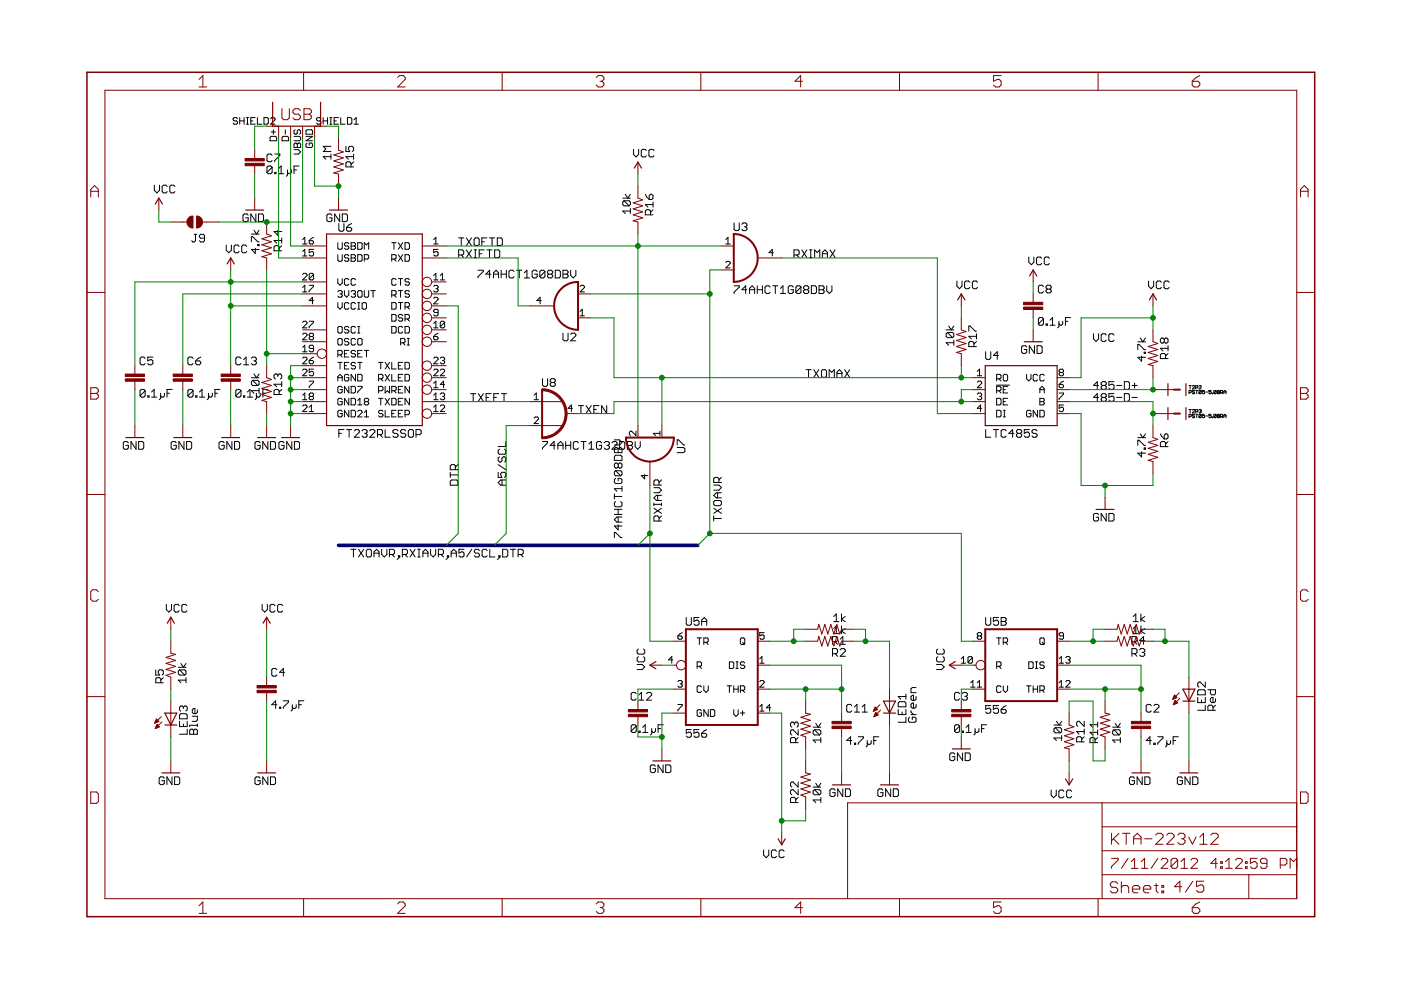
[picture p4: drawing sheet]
<svg xmlns="http://www.w3.org/2000/svg" width="297mm" height="210mm" viewBox="0 0 297 210" stroke-linecap="round" stroke-linejoin="round" font-family="sans-serif">
<g fill="none" stroke="#000" stroke-width=".21">
<path d="M32.7 39.3v1.1l.6 .5 .5-.5v-1.1M35.5 39.5l-.3-.2h-.6l-.2 .2v1.1l.2 .3h.6l.3-.3M37.1 39.5l-.3-.2h-.5l-.3 .2v1.1l.3 .3h.5l.3-.3M50.4 25.2l-.3-.3h-.4l-.3 .3 .3 .4h.4l.3 .3-.3 .4h-.4l-.3-.2M50.8 25.6h1M50.8 24.9v1.4M51.8 24.9v1.4M52.2 24.9h.5M52.2 26.3h.5M52.5 24.9v1.4M53.2 25.6h.4M54.1 24.9h-.9v1.4h.9"/>
<path d="M54.6 24.9v1.4h.9M56 24.9h.7l.2 .3v.9l-.2 .2h-.7zM57.4 25.2l.2-.3h.5l.2 .3v.2l-.9 .9h.9M57.5 28.9h.9l.3 .2v.7h-1.4v-.7zM57.5 28h.9M57.7 32.9l-.3-.2h-.5l-.3 .2v1.1l.3 .3h.5l.3-.3M57.7 35.5l-.3-.3h-.5l-.3 .3v1.1M57.7 35.5v1.1l-.3 .2h-.5l-.3-.2M57.7 35.5l-1.1 1.1M58 27.5v.9M58.3 36.6h.2v.2h-.2zM58.3 32.7h1v.2l-1 1.1v.3"/>
<path d="M59.1 36.8h1.1M59.1 35.8l.5-.6v1.6M59.8 29.1l.2-.2h1l.2 .2v.7h-1.4zM60.5 27.5v.9M61 36v1.1l-.3 .3M61.8 36v.6l-.3 .2h-.3l-.2-.2M62.3 30.6l.3-.3 .4 .3 .5-.3 .2 .3v.7h-1.4zM62.3 36h.6M62.3 28.9h1.2l.2 .2v.5l-.2 .2h-1.2M62.3 31.7h1l.4 .5-.4 .5h-1M62.6 27.5l-.3 .2v.5l.5 .2 .2-.2v-.5l.5-.2 .2 .2v.5l-.2 .2M63 30.6v.7"/>
<path d="M63.4 35.2h-1.1v1.6M64.9 27.7l.2-.2h.9l.3 .2v.7h-1.4zM64.9 28.9h1.4l-1.4 .9h1.4M65.1 30.3l-.2 .3v.4l.2 .3h.9l.3-.3v-.4l-.3-.3h-.4v.5M68 25.2l-.2-.3h-.5l-.2 .5 .2 .2h.5l.2 .5-.2 .2h-.5l-.2-.2M68.5 25.6h.9M68.5 24.9v1.4M69.4 24.9v1.4M69.9 24.9h.5M69.9 26.3h.5M70.1 24.9v1.4M70.2 33.2h-1.7l.6 .6"/>
<path d="M70.2 32.7v1.1M70.2 31h-1.7l.6 .6-.6 .5h1.7M70.8 25.6h.5M71.8 24.9h-1v1.4h1M72.2 24.9v1.4h1M73.3 31v1.1h.8l-.2-.5v-.3l.2-.3h.6l.3 .3v.6l-.3 .2M73.7 24.9h.7l.2 .3v.9l-.2 .2h-.7zM74.4 35.4v-.8l-.3-.3h-.5l-.3 .3v.8h1.7M75 33.2h-1.7l.6 .6M75 34.3l-.6 .6M75 32.7v1.1M75.1 26.3h.9"/>
<path d="M75.1 25.4l.4-.5v1.4M134.3 31.7v1l.6 .6 .5-.6v-1M137 31.9l-.2-.2h-.6l-.2 .2v1.1l.2 .3h.6l.2-.3M138.7 31.9l-.3-.2h-.5l-.3 .2v1.1l.3 .3h.5l.3-.3M41.2 49.7h.5M41.4 49.7v1.3l-.2 .3h-.3l-.3-.3M43.3 50.5h-.8l-.2-.3v-.2l.2-.3h.6l.2 .3v1l-.2 .3h-.6l-.2-.3M48 52v1l.5 .6 .6-.6v-1M50.7 52.2l-.3-.2h-.5l-.3 .2v1.1l.3 .3h.5l.3-.3M52.3 52.2l-.3-.2h-.5l-.3 .2v1.1l.3 .3h.5l.3-.3M52.6 45.6l-.3-.2h-.5l-.3 .2v1.1l.3 .3h.5l.3-.3v-.5h-.5M53.3 51.3v-1.1h.3l1.1 1.1h.2"/>
<path d="M53.3 49.6h1.6M53.8 48.8l.6 .8 .5-.8M54.1 52.6v1.1l-.8-.8h1.6M54.3 45.4v1.6l-1.1-1.6v1.6M54.7 51.8h.2v.3h-.2zM54.8 45.4h.8l.3 .2v1.1l-.3 .3h-.8zM58.9 48.8v1.1l-.8-.8h1.6M59.2 53.2v-.8l-.3-.3h-.5l-.3 .3v.8h1.6M59.7 51h-1.6l.6 .5M59.7 50.5v1M59.7 52.1l-.5 .5M64.2 50.8l.4-.5v1.4"/>
<path d="M64.2 53.3l.4-.4v1.4M64.2 58.2l.2-.2h.5l.2 .2v.2l-.9 1h.9M64.2 51.7h.9M64.2 54.3h.9M65.6 51h.7l.2 .5-.2 .2h-.5l-.2-.2zM66.5 52.9h-.9v.7l.4-.3 .5 .3v.4l-.2 .3h-.5l-.2-.3M66.5 58.2v.9l-.2 .3h-.5l-.2-.3M66.5 58.2l-.2-.2h-.5l-.2 .2v.9M66.5 50.3l-.9 .7M66.5 58.2l-.9 .9M70.4 45.6l-.3-.2h-.5l-.3 .2v1.1l.3 .3h.5l.3-.3v-.5h-.6M71.6 51.5v1.1l.3 .3h.4l.3-.3v-1.1"/>
<path d="M71.6 54v1.2l.3 .2h.4l.3-.2v-1.2M71.6 59.1v.9l.5 .5 .5-.5v-.9M71.8 47.4v1.3l.3 .3h.6l.2-.3v-1.3M72 45.4v1.6l-1-1.6v1.6M72.6 45.4h.8l.3 .2v1.1l-.3 .3h-.8zM73.5 48.2h.8l.3 .3v.2l-.3 .3h-.6l-.2-.3zM74 59.3l-.3-.2h-.4l-.3 .2v.9l.3 .3h.4l.3-.3M74 51.7l-.3-.2h-.4l-.3 .4 .3 .3h.4l.3 .4-.3 .3h-.4l-.3-.3M74 54.2l-.3-.2h-.4l-.3 .5 .3 .2h.4l.3 .5-.3 .2h-.4l-.3-.2M74.4 51.5h.7l.3 .2-.3 .5 .3 .4-.3 .3h-.7zM74.4 54h.7l.3 .2-.3 .5 .3 .5-.3 .2h-.7zM74.4 52.2h.7"/>
<path d="M74.4 54.7h.7M74.6 47.4l-.6 .3-.5 .5M75.4 59.3l-.3-.2h-.4l-.3 .2v.9l.3 .3h.4l.3-.3M75.8 51.5h.7l.3 .2v.9l-.3 .3h-.7zM75.8 54h.7l.3 .2v1l-.3 .2h-.7zM77.2 52.9v-1.4l.5 .4 .5-.4v1.4M77.2 54.9h.7l.3-.2v-.5l-.3-.2h-.7v1.4M83.1 54.9h.7l.2-.2v-.5l-.2-.2h-.7v1.4M83.1 51.5h.9M83.5 51.5v1.4M83.5 54.9l.5 .5M84 59.3l-.2-.2h-.5l-.2 .2v.9l.2 .3h.5l.2-.3"/>
<path d="M84.5 51.5l.9 1.4M84.5 54l.9 1.4M84.5 59.1h.9M84.9 59.1v1.4M85.4 51.5l-.9 1.4M85.4 54l-.9 1.4M85.9 51.5h.7l.2 .2v.9l-.2 .3h-.7zM85.9 54h.7l.2 .2v1l-.2 .2h-.7zM86.8 59.3l-.2-.2h-.5l-.2 .2 .2 .5h.5l.2 .2-.2 .5h-.5l-.2-.3M91.9 50.8l.5-.5v1.4M91.9 58.4l.5-.4v1.4M91.9 51.7h1"/>
<path d="M91.9 59.4h1M92.9 52.9h-1v.7l.7-.3 .3 .3v.4l-.3 .3h-.4l-.3-.3M93.3 59.4h1M93.3 58.4l.5-.4v1.4M97.2 54.1h.8l.3-.3v-.5l-.3-.3h-.8v1.6M97.2 50.4h1.1M97.8 54.1l.5 .5M97.8 50.4v1.7M98.9 53l1.1 1.6M98.9 50.4l1.1 1.7M100 53l-1.1 1.6M100 50.4l-1.1 1.7"/>
<path d="M100.5 53h.5M100.5 54.6h.5M100.8 50.4h.5l.3 .3v1.1l-.3 .3h-.5l-.3-.3v-1.1zM100.8 53v1.6M101.3 57.3h1.1v.3l-1.1 1.1v.2M101.6 53.8h.6M102.2 51.3h.5M102.7 53h-1.1v1.6M103.2 53h1.1M103.2 50.4h-1v1.7M103.8 53v1.6M103.8 50.4h1.1"/>
<path d="M104.1 58.1h-1.1l.8-.8v1.6M104.3 50.4v1.7M104.6 58.1h1.1M104.6 58.9v-1.1l.6-.5 .5 .5v1.1M104.9 53h.8l.3 .3v1l-.3 .3h-.8zM105.4 50.4h.8l.3 .3v1.1l-.3 .3h-.8zM106.3 58.1h1.1M106.3 57.3v1.6M107.4 57.3v1.6M109 57.6l-.3-.3h-.5l-.3 .3v1.1l.3 .2h.5l.3-.2M109.5 57.3h1.1M110.1 57.3v1.6"/>
<path d="M111.2 58.9h1.1M111.2 57.8l.5-.5v1.6M113.9 57.6l-.3-.3h-.5l-.3 .3v1.1l.3 .2h.5l.3-.2v-.6h-.6M115.5 57.6l-.2-.3h-.6l-.3 .3v1.1M115.5 57.6v1.1l-.2 .2h-.6l-.3-.2M115.5 57.6l-1.1 1.1M116.4 58.1l-.3-.3v-.2l.3-.3h.5l.3 .3v.2l-.3 .3M116.4 58.1h.5M116.4 58.1l-.3 .3v.3l.3 .2h.5l.3-.2v-.3l-.3-.3M117.7 57.3h.8l.3 .3v1.1l-.3 .2h-.8zM119.4 57.3h.8l.2 .3v.2l-.2 .3 .2 .3v.3l-.2 .2h-.8zM119.4 58.1h.8"/>
<path d="M121 57.3v1.1l.5 .5 .6-.5v-1.1M132 42h1.6M132.3 42.6h1.1l.2 .2v.6l-.2 .2M132.3 42.6l-.3 .2v.6l.3 .2h1.1M132.3 42.6l1.1 1M132.6 41.2l.5 .8 .5-.8M133.6 44.7h-1.6l.6 .6M133.6 44.2v1.1M136.8 41.2l.3 .5 .5 .6M137.6 41.5l.3-.3h.3l.3 .3v.5l-.3 .3h-.6zM137.9 45.6v-.9l-.3-.2h-.5l-.3 .2v.9h1.7M138.5 44.5l-.6 .5"/>
<path d="M138.5 43.4h-1.7l.6 .5M138.5 42.8v1.1M153.9 51.7h.9M153.9 55.6l.2-.2h.5l.2 .2v.3l-.9 .9h.9M153.9 50.8l.4-.5v1.4M155.6 47.3v1.3l.3 .3h.6l.2-.3v-1.3M157.3 47.5l.3-.2h.5l.3 .2v.3l-.3 .3M157.8 48.1h.3M158.1 48.1l.3 .3v.2l-.3 .3h-.5l-.3-.3M164 53.6h-1l.7-.7v1.4M168.3 54.1h.9l.2-.3v-.5l-.2-.3h-.9v1.6M168.9 54.1l.5 .5"/>
<path d="M170 53l1.1 1.6M171.1 53l-1.1 1.6M171.6 53h.6M171.6 54.6h.6M171.9 53v1.6M172.7 54.6v-1.6l.5 .5 .6-.5v1.6M174.3 54.6v-1.1l.6-.5 .5 .5v1.1M174.3 53.8h1.1M176 53l1.1 1.6M177.1 53l-1.1 1.6M202.9 59.6v1.1l.5 .5 .6-.5v-1.1M205.6 59.9l-.3-.3h-.5l-.3 .3v1l.3 .3h.5l.3-.3"/>
<path d="M207.2 59.9l-.2-.3h-.6l-.2 .3v1l.2 .3h.6l.2-.3M218.1 54.5v1.1l.6 .5 .5-.5v-1.1M220.9 54.8l-.3-.3h-.6l-.2 .3v1.1l.2 .2h.6l.3-.2M222.5 54.8l-.3-.3h-.5l-.3 .3v1.1l.3 .2h.5l.3-.2M243.5 59.6v1.1l.6 .5 .5-.5v-1.1M246.2 59.9l-.2-.3h-.6l-.2 .3v1l.2 .3h.6l.2-.3M247.9 59.9l-.3-.3h-.5l-.3 .3v1l.3 .3h.5l.3-.3M30.8 76l-.3-.3h-.5l-.3 .3v1.1l.3 .2h.5l.3-.2M32.4 75.7h-1.1v.8l.8-.2 .3 .2v.6l-.3 .2h-.5l-.3-.2M40.9 76l-.2-.3h-.6l-.3 .3v1.1l.3 .2h.6l.2-.2M41.5 76.5h.8l.3 .3v.3l-.3 .2h-.5l-.3-.2zM42.6 75.7l-.6 .3-.5 .5"/>
<path d="M51.1 76l-.3-.3h-.5l-.3 .3v1.1l.3 .2h.5l.3-.2M51.6 77.3h1.1M51.6 76.3l.6-.6v1.6M53.3 76l.3-.3h.5l.3 .3v.3l-.3 .2M53.8 76.5h.3M53.8 79.3l.6 .8 .5-.8M54.1 76.5l.3 .3v.3l-.3 .2h-.5l-.3-.2M58.9 79.6v.2M58.9 79.6l-.2-.3h-.3l-.3 .3v.5l.3 .3M58.9 79.6l.3-.3h.3l.2 .3v.5l-.2 .3M64.2 76l.2-.3h.5l.2 .3v.2l-.9 .9h.9M64.2 68.3l.2-.2h.5l.2 .2v.3l-.9 .9h.9"/>
<path d="M64.2 73.7l.4-.5v1.4M64.2 61l.4-.5v1.4M64.2 74.6h.9M64.2 70.9l.2-.2h.5l.2 .2v.2l-.9 1h.9M64.2 78.5l.2-.2h.5l.2 .2v.2l-.9 1h.9M64.2 61.9h.9M65.6 68.1h.9v.2l-.9 1v.2M65.6 60.5h.9v.2l-.9 1v.2M65.6 76.4h.7l.2 .5-.2 .2h-.5l-.2-.2zM65.8 71.4l-.2-.3 .2-.4h.5l.2 .2-.2 .5M65.8 71.4l-.2 .2 .2 .5h.5l.2-.3-.2-.4M65.8 71.4h.5"/>
<path d="M66.5 73.9h-.7l-.2-.2 .2-.5h.5l.2 .2v1l-.2 .2h-.5l-.2-.2M66.5 78.3h-.9v.7l.4-.3 .5 .3v.4l-.2 .3h-.5l-.2-.3M66.5 75.7l-.9 .7M66.5 63.7h-.9l.7-.7v1.4M71.6 61.8l.3-.2h.4l.3 .2-.3 .5M71.6 64.2v.9l.5 .5 .5-.5v-.9M71.6 69.4l.3-.2h.4l.3 .2v1l-.3 .2h-.4l-.3-.2zM71.6 72l.3-.2h.4l.3 .2v.9l-.3 .3h-.4l-.3-.3zM71.6 75.2h.7l.3-.2v-.5l-.3-.2h-.7v1.4M71.6 76.8h1M72.1 75.2l.5 .5M72.1 62.3h.2"/>
<path d="M72.1 76.8v1.4M72.3 62.3l.3 .2-.3 .5h-.4l-.3-.2M73 61.6v.9l.5 .5 .5-.5v-.9M73 75h.5M73 77.5h.5M74 79.6l-.3-.2h-.4l-.3 .2v.9l.3 .3h.4l.3-.3v-.4h-.5M74 69.4l-.3-.2h-.4l-.3 .5 .3 .2h.4l.3 .5-.3 .2h-.4l-.3-.2M74 72l-.3-.2h-.4l-.3 .4 .3 .3h.4l.3 .4-.3 .3h-.4l-.3-.3M74 74.3h-1v1.4h1M74 64.4l-.3-.2h-.4l-.3 .2v.9l.3 .3h.4l.3-.3M74 76.8h-1v1.4h1M74.4 61.8l.3-.2h.4l.3 .2-.3 .5"/>
<path d="M74.9 62.3h.2M75.1 62.3l.3 .2-.3 .5h-.4l-.3-.2M75.4 64.4l-.3-.2h-.4l-.3 .2v.9l.3 .3h.4l.3-.3M75.4 77.1l-.3-.3h-.4l-.3 .5 .3 .2h.4l.3 .5-.3 .2h-.4l-.3-.2M75.4 74.5l-.3-.2h-.4l-.3 .5 .3 .2h.4l.3 .5-.3 .2h-.4l-.3-.2M75.4 69.4l-.3-.2h-.4l-.3 .2v1l.3 .2h.4l.3-.2M75.4 72l-.3-.2h-.4l-.3 .2v.9l.3 .3h.4l.3-.3M75.4 79.4v1.4l-1-1.4v1.4M75.8 75h.5M75.8 79.4h.7l.3 .2v.9l-.3 .3h-.7zM75.8 69.2h.5M75.8 70.6h.5"/>
<path d="M75.8 65.6h.5M75.8 64.2h.5M75.8 76.8h1M76.1 61.6h.4l.3 .2v1l-.3 .2h-.4l-.3-.2v-1zM76.1 71.8h.4l.3 .2v.9l-.3 .3h-.4l-.3-.3v-.9zM76.1 64.2v1.4M76.1 69.2v1.4M76.3 76.8v1.4M76.8 74.3h-1v1.4h1M76.8 64.4l.2-.2h.5l.2 .2v.9l-.2 .3h-.5l-.2-.3zM77.2 74.3h1M77.2 61.6v1.2l.3 .2h.4l.3-.2v-1.2"/>
<path d="M77.7 74.3v1.4M78.6 61.6h1M79.1 61.6v1.4M80.3 76.8h.9M80.7 76.8v1.4M81.7 76.8l.9 1.4M81.7 79.4l.9 1.4M82.6 76.8l-.9 1.4M82.6 79.4l-.9 1.4M83.1 66.7h.7l.2 .2v1l-.2 .2h-.7zM83.1 69.2h.7l.2 .2v1l-.2 .2h-.7zM83.1 62.5h.7l.2-.2v-.5l-.2-.2h-.7v1.4"/>
<path d="M83.1 64.2h.7l.2 .2v.9l-.2 .3h-.7zM83.1 76.8v1.4h.9M83.1 79.4v1.4h.9M83.5 62.5l.5 .5M84.5 61.6h.9M84.5 64.2h.9M84.5 77.5h.4M84.9 61.6v1.4M84.9 64.2v1.4M84.9 72.7h.7l.3-.2v-.5l-.3-.2h-.7v1.4M85.4 66.9l-.2-.2h-.5l-.2 .2 .2 .5h.5l.2 .2-.2 .5h-.5l-.2-.2M85.4 69.4l-.2-.2h-.5l-.2 .2v1l.2 .2h.5l.2-.2"/>
<path d="M85.4 76.8h-.9v1.4h.9M85.4 79.4h-.9v1.4h.9M85.4 72.7l.5 .5M85.9 67.6h.7l.2-.2v-.5l-.2-.2h-.7v1.4M85.9 69.2h.7l.2 .2v1l-.2 .2h-.7zM85.9 65.1h.7l.2-.2v-.5l-.2-.2h-.7v1.4M85.9 76.8h.7l.2 .3v.9l-.2 .2h-.7zM85.9 79.4h.7l.2 .2v.9l-.2 .3h-.7zM86.3 71.8h.5M86.3 73.2h.5M86.3 67.6l.5 .5M86.3 65.1l.5 .5"/>
<path d="M86.6 71.8v1.4M86.8 61.8l-.2-.2h-.5l-.2 .2 .2 .5h.5l.2 .2-.2 .5h-.5l-.2-.2M91.9 76l.3-.3h.4l.3 .3v.2l-1 .9h1M91.9 69.5h1M91.9 71.4h.7l.3 .4-.3 .3h-.4l-.3-.3zM91.9 60.7l.3-.2h.4l.3 .2-.3 .5M91.9 63.3l.3-.3h.4l.3 .3v.2l-1 .9h1M91.9 78.5l.3-.2h.4l.3 .2v.2l-1 1h1M91.9 68.6l.5-.5v1.4M92.4 61.2h.2M92.6 61.2l.3 .2-.3 .5h-.4l-.3-.2M92.9 66.3h-.7l-.3-.3 .3-.4h.4l.3 .2v.9l-.3 .3h-.4l-.3-.3"/>
<path d="M92.9 70.7l-1 .7M93.3 78.5l.3-.2h.4l.3 .2v.2l-1 1h1M93.3 76l.3-.3h.4l.3 .3-.3 .4M93.8 76.4h.2M94 76.4l.3 .3-.3 .4h-.4l-.3-.2M94.3 68.3l-.3-.2h-.4l-.3 .2v1M94.3 68.3v1l-.3 .2h-.4l-.3-.2M94.3 68.3l-1 1M114.7 63.7h-.9l.7-.7v1.4M119.4 70.6v1.4l.2 .3h.6l.2-.3v-1.4M121 70.9l.3-.3h.5l.3 .3v.3l-1.1 1.1h1.1M123 67h.9"/>
<path d="M123 60.7l.2-.2h.5l.2 .2v.3l-.9 .9h.9M123 66l.4-.4v1.4M155.6 60.6h1.1v.3l-1.1 1.1v.2M158.4 61.4h-1.1l.8-.8v1.6M158.9 61.4h1.1M158.9 62.2v-1l.6-.6 .5 .6v1M160.5 61.4h1.1M160.5 60.6v1.6M161.6 60.6v1.6M163.3 60.9l-.3-.3h-.5l-.3 .3v1.1l.3 .2h.5l.3-.2M163.8 60.6h1.1M164.4 60.6v1.6"/>
<path d="M165.5 62.2h1.1M165.5 61.2l.5-.6v1.6M168.2 60.9l-.3-.3h-.5l-.3 .3v1.1l.3 .2h.5l.3-.2v-.6h-.6M169.8 60.9l-.2-.3h-.6l-.3 .3v1.1M169.8 60.9v1.1l-.2 .2h-.6l-.3-.2M169.8 60.9l-1.1 1.1M170.6 61.4l-.2-.2v-.3l.2-.3h.6l.3 .3v.3l-.3 .2M170.6 61.4h.6M170.6 61.4l-.2 .3v.3l.2 .2h.6l.3-.2v-.3l-.3-.3M170.9 78.4h1.1M171.4 78.4v1.6M172 60.6h.8l.3 .3v1.1l-.3 .2h-.8z"/>
<path d="M172.5 78.4l1.1 1.6M173.6 78.4l-1.1 1.6M173.7 60.6h.8l.2 .3v.3l-.2 .2 .2 .3v.3l-.2 .2h-.8zM173.7 61.4h.8M174.4 78.4h.6l.2 .3v1l-.2 .3h-.6l-.2-.3v-1zM175.3 60.6v1.1l.5 .5 .6-.5v-1.1M177.4 79.2h1.1M179.1 78.4l1 1.6M180.1 78.4l-1 1.6M200.6 69.9h1.6M200.9 70.5h1.1l.2 .3v.5l-.2 .3M200.9 70.5l-.3 .3v.5l.3 .3h1.1"/>
<path d="M200.9 70.5l1.1 1.1M201.1 69.1l.6 .8 .5-.8M202.2 72.7h-1.6l.5 .5M202.2 72.1v1.1M205.4 70.2v-1.1h.3l1.1 1.1h.2M206.5 73.5v-.8l-.3-.3h-.5l-.3 .3v.8h1.6M207 72.4l-.5 .5M207 71.3h-1.6l.5 .6M207 70.8v1.1M207.2 79.7h.9M207.2 78.7l.5-.4v1.4M209 74.6v1.3l.3 .3h.5l.3-.3v-1.3"/>
<path d="M211.7 75.4h-1.1l.8-.8v1.6M212.9 79.4h.5l.2 .2v.9l-.2 .3h-.5l-.2-.3v-.9zM217.7 79.4v.9l.4 .5 .5-.5v-.9M217.7 73.6l-.3-.3h-.5l-.3 .3v1.1l.3 .2h.5l.3-.2v-.6h-.6M219.3 73.3v1.6l-1.1-1.6v1.6M219.9 73.3h.8l.3 .3v1.1l-.3 .2h-.8zM220 79.6l-.2-.2h-.5l-.2 .2v.9l.2 .3h.5l.2-.3M221.2 60.7l-.2-.2h-.6l-.2 .2v1.1l.2 .3h.6l.2-.3M221.2 67.6l-.2-.3h-.6l-.2 .3v1.1M221.2 67.6v1.1l-.2 .3h-.6l-.2-.3M221.2 67.6l-1 1.1M221.4 79.6l-.2-.2h-.5l-.2 .2v.9l.2 .3h.5l.2-.3"/>
<path d="M221.8 68.7h.3v.3h-.3zM222.1 61.3l-.3-.3v-.3l.3-.2h.5l.3 .2v.3l-.3 .3M222.1 61.3l-.3 .3v.2l.3 .3h.5l.3-.3v-.2l-.3-.3M222.1 61.3h.5M222.6 69h1.1M222.6 67.9l.6-.6v1.7M224.5 68.1v1.1l-.3 .3M224.8 79l-.2 .2 .2 .5h.5l.2-.3-.2-.4M224.8 79l-.2-.3 .2-.4h.5l.2 .2-.2 .5M224.8 79h.5M225.3 68.1v.6l-.2 .3h-.3l-.3-.3M225.9 68.1h.5"/>
<path d="M227 67.3h-1.1v1.7M231.8 70.8v1l.6 .6 .5-.6v-1M234.5 71l-.2-.2h-.6l-.2 .2v1.1l.2 .3h.6l.2-.3M236.2 71l-.3-.2h-.5l-.3 .2v1.1l.3 .3h.5l.3-.3M241.2 74.1v-1.1h.3l1.1 1.1h.3M241.2 72.5h1.7M241.8 71.7l.5 .8 .6-.8M242 75.5v1.1l-.8-.8h1.7M242.6 74.7h.3v.2h-.3zM246.8 71.9l-.2-.2h-.3l-.3 .2v.6l.3 .2h.3l.2-.2M246.8 71.9l.3-.2h.3l.2 .2v.6l-.2 .2h-.3l-.3-.2M246.8 71.9v.6"/>
<path d="M247.1 76v-.8l-.3-.2h-.5l-.3 .2v.8h1.6M247.6 75l-.5 .5M247.6 73.9h-1.6l.6 .5M247.6 73.3v1.1M27.2 93.9l-.3-.3h-.5l-.3 .3v1.1l.3 .2h.5l.3-.2v-.6h-.5M28.9 93.6v1.6l-1.1-1.6v1.6M29.4 93.6h.8l.3 .3v1.1l-.3 .2h-.8zM30.8 82.8l-.3-.2h-.5l-.3 .2v1.1M30.8 82.8v1.1l-.3 .3h-.5l-.3-.3M30.8 82.8l-1.1 1.1M31.3 83.9h.3v.3h-.3zM32.2 84.2h1"/>
<path d="M32.2 83.1l.5-.5v1.6M34.1 83.4v1.1l-.3 .2M34.9 83.4v.5l-.3 .3h-.3l-.2-.3M35.4 83.4h.6M36.5 82.6h-1.1v1.6M37.4 93.9l-.3-.3h-.5l-.3 .3v1.1l.3 .2h.5l.3-.2v-.6h-.6M39 93.6v1.6l-1.1-1.6v1.6M39.6 93.6h.8l.2 .3v1.1l-.2 .2h-.8zM40.9 82.8l-.2-.2h-.6l-.3 .2v1.1M40.9 82.8v1.1l-.2 .3h-.6l-.3-.3M40.9 82.8l-1.1 1.1M41.5 83.9h.3v.3h-.3z"/>
<path d="M42.3 84.2h1.1M42.3 83.1l.5-.5v1.6M44.2 83.4v1.1l-.3 .2M45 83.4v.5l-.3 .3h-.2l-.3-.3M45.6 83.4h.5M46.7 82.6h-1.1v1.6M47.5 93.9l-.2-.3h-.6l-.3 .3v1.1l.3 .2h.6l.2-.2v-.6h-.5M49.2 93.6v1.6l-1.1-1.6v1.6M49.7 93.6h.8l.3 .3v1.1l-.3 .2h-.8zM51.1 82.8l-.3-.2h-.5l-.3 .2v1.1M51.1 82.8v1.1l-.3 .3h-.5l-.3-.3M51.1 82.8l-1.1 1.1"/>
<path d="M51.6 83.9h.3v.3h-.3zM52.5 84.2h1.1M52.5 83.1l.5-.5v1.6M53.3 80.1h1.6M53.6 80.6h1.1l.2 .3v.6l-.2 .2M53.6 80.6l-.3 .3v.6l.3 .2h1.1M53.6 80.6l1.1 1.1M54.4 83.4v1.1l-.3 .2M54.9 82.8h-1.6l.5 .6M54.9 82.3v1.1M55.2 93.9l-.3-.3h-.6l-.2 .3v1.1l.2 .2h.6l.3-.2v-.6h-.6M55.2 83.4v.5l-.3 .3h-.3l-.2-.3"/>
<path d="M55.7 83.4h.6M56.8 93.6v1.6l-1.1-1.6v1.6M56.8 82.6h-1.1v1.6M57.3 93.6h.8l.3 .3v1.1l-.3 .2h-.8zM59.2 83.7v-.9l-.3-.2h-.5l-.3 .2v.9h1.6M59.7 82.6l-.5 .5M59.7 81.5h-1.6l.6 .5M59.7 80.9v1.1M60.2 93.9l-.2-.3h-.6l-.3 .3v1.1l.3 .2h.6l.2-.2v-.6h-.5M61.9 93.6v1.6l-1.1-1.6v1.6M62.4 93.6h.8l.3 .3v1.1l-.3 .2h-.8zM64.2 83.8l.4-.5v1.5"/>
<path d="M64.2 86.1l.2-.2h.5l.2 .2v.2l-.9 1h.9M64.2 84.8h.9M65.6 80.8h.9v.2l-.9 1v.2M65.6 86.3l.4-.4v1.4M65.6 87.3h.9M65.8 84.1l-.2-.3 .2-.5h.5l.2 .3-.2 .5M65.8 84.1l-.2 .2 .2 .5h.5l.2-.3-.2-.4M65.8 84.1h.5M71.6 80.1h1M71.6 80.8v-1l.5-.4 .5 .4v1M71.8 91.9h.6M72.6 82.1l-.3-.2h-.4l-.3 .2v1l.3 .2h.4l.3-.2v-.5h-.5"/>
<path d="M72.6 84.7l-.3-.2h-.4l-.3 .2v.9l.3 .3h.4l.3-.3v-.4h-.5M72.6 87.2l-.3-.2h-.4l-.3 .2v1l.3 .2h.4l.3-.2v-.5h-.5M72.9 91.1h-1.1v1.6M73.5 91.1h1.1M74 81.9v1.4l-1-1.4v1.4M74 84.5v1.4l-1-1.4v1.4M74 87v1.4l-1-1.4v1.4M74 91.1v1.6M74.4 81.9h.7l.3 .2v1l-.3 .2h-.7zM74.4 87h.7l.3 .2v1l-.3 .2h-.7zM74.4 84.5h.7l.3 .2v.9l-.3 .3h-.7zM75.1 91.4l.3-.3h.5l.3 .3v.2l-1.1 1.1h1.1"/>
<path d="M75.8 87.2l.3-.2h.4l.3 .2v.3l-1 .9h1M75.8 81.9h1v.2l-1 1v.2M75.8 85.9h1M75.8 84.9l.5-.4v1.4M76.8 91.4l.2-.3h.6l.2 .3v.2l-.2 .3M77.2 88.4h1M77.2 87.5l.5-.5v1.4M77.3 91.9h.3M77.5 85.2l-.3-.3 .3-.4h.4l.3 .2-.3 .5M77.5 85.2l-.3 .2 .3 .5h.4l.3-.3-.3-.4M77.5 85.2h.4M77.6 91.9l.2 .3v.2l-.2 .3h-.6l-.2-.3"/>
<path d="M78.4 91.4l.3-.3h.5l.3 .3v.2l-1.1 1.1h1.1M80 92.2h.8l.3-.3v-.5l-.3-.3h-.8v1.6M80.3 82.8h.7l.2-.2v-.5l-.2-.2h-.7v1.4M80.3 80.3h.7l.2-.2v-.5l-.2-.2h-.7v1.4M80.3 84.5h.9M80.6 92.2l.5 .5M80.7 80.3l.5 .5M80.7 84.5v1.4M81.2 87.2l-.2-.2h-.5l-.2 .5 .2 .2h.5l.2 .5-.2 .2h-.5l-.2-.2M81.7 91.1v1.6h1M81.7 81.9v1.4l.4-.5 .5 .5v-1.4M81.7 87v1.4h.9"/>
<path d="M81.7 84.5l.9 1.4M82.6 84.5l-.9 1.4M83.1 82.8h.7l.2-.2v-.5l-.2-.2h-.7v1.4M83.1 84.5h.7l.2 .2v.9l-.2 .3h-.7zM83.1 87.7h.4M83.5 82.8l.5 .5M84 87h-.9v1.4h.9M84.4 91.4l-.3-.3h-.5l-.3 .3v.2l.3 .3h.5l.3 .3v.2l-.3 .3h-.5l-.3-.3M84.5 80.1h.4M84.5 82.6h.4M84.5 85.2h.4M84.5 87.7h.4"/>
<path d="M85.4 87h-.9v1.4h.9M85.4 81.9h-.9v1.4h.9M85.4 84.5h-.9v1.4h.9M85.9 87.9h.7l.2-.2v-.5l-.2-.2h-.7v1.4M86 91.4l-.3-.3h-.5l-.3 .3v.2l.3 .3h.5l.3 .3v.2l-.3 .3h-.5l-.3-.3M86.8 81.9v1.4l-.9-1.4v1.4M86.8 84.5v1.4l-.9-1.4v1.4M86.8 91.1h.6l.3 .3v1l-.3 .3h-.6l-.2-.3v-1zM88.2 92.2h.8l.3-.3v-.5l-.3-.3h-.8v1.6M91.9 81.3l.5-.5v1.4M91.9 83.8l.5-.5v1.5M91.9 86.3l.5-.4v1.4"/>
<path d="M91.9 84.8h1M91.9 87.3h1M91.9 82.2h1M93.3 83.6l.3-.3h.4l.3 .3-.3 .5M93.3 86.1l.3-.2h.4l.3 .2v.2l-1 1h1M93.8 84.1h.2M94 84.1l.3 .2-.3 .5h-.4l-.3-.3M94.3 81.5h-1l.7-.7v1.4M96.5 99.6v-.8l-.2-.3h-.6l-.2 .3v.8h1.6M97.1 98.5l-.6 .5M99.8 83.5h1.1M100.3 83.5v1.6"/>
<path d="M101.4 83.5l1.1 1.6M102.5 83.5l-1.1 1.6M103.1 84.3h.5M104.1 83.5h-1v1.6h1M104.7 84.3h.5M105.6 98.5l1.7 1.1M105.8 83.5h-1.1v1.6M105.9 96.9l-.3 .2v.6l.3 .3h.3l.2-.3v-.6l.3-.2h.3l.3 .2v.6l-.3 .3M105.9 95.2l-.3 .3v.5l.3 .3h1.1l.3-.3v-.5l-.3-.3M106.3 83.5h1.1M106.9 83.5v1.6M107.3 93.6v1.1h-1.7"/>
<path d="M113.2 88.6l.3-.2h.4l.3 .2v.3l-1 .9h1M113.2 84.8h1M113.2 83.8l.5-.5v1.5M115 93.6h1.1v.3l-1.1 1.1v.2M115 80.3v1.3l.3 .3h.5l.3-.3v-1.3M116.9 81.1l-.3-.3v-.2l.3-.3h.6l.2 .3v.2l-.2 .3M116.9 81.1l-.3 .3v.2l.3 .3h.6l.2-.3v-.2l-.2-.3M116.9 81.1h.6M117.7 94.4h-1.1l.9-.8v1.6M118.3 94.4h1.1M118.3 95.2v-1.1l.5-.5 .6 .5v1.1M119.9 94.4h1.1"/>
<path d="M119.9 93.6v1.6M121 93.6v1.6M121.4 86.6h-1l.7-.7v1.4M122.6 93.9l-.2-.3h-.6l-.2 .3v1.1l.2 .2h.6l.2-.2M122.6 86h1.1M123.2 86v1.6M123.2 93.6h1.1M123.7 93.6v1.6M124.3 86l1 1.6M124.8 95.2h1.1M124.8 94.1l.6-.5v1.6M125.3 86l-1 1.6"/>
<path d="M125.9 86.8h.5M127 86h-1.1v1.6h1.1M127.6 93.9l-.3-.3h-.6l-.2 .3v1.1l.2 .2h.6l.3-.2v-.6h-.6M128.1 93.9l.3-.3h.5l.3 .3v.2l-.3 .3M128.6 86v1.6l-1-1.6v1.6M128.7 94.4h.2M128.9 94.4l.3 .3v.3l-.3 .2h-.5l-.3-.2M129.8 93.9l.2-.3h.6l.2 .3v.2l-1 1.1h1M130.3 93.3h1l.6 .5-.6 .5h-1M130.5 94.9h.3l.3 .3 .2-.3h.3l.3 .3v.8h-1.6v-.8zM130.5 96.5h1.1l.3 .3v.8h-1.6v-.8zM130.5 99.8l-.2 .3v.5l.2 .3h1.1"/>
<path d="M130.5 99.8h1.1l.3 .3v.5l-.3 .3M130.5 99.8l1.1 1.1M131.1 98.4l-.3-.2h-.3l-.2 .2v.6l.2 .3h.3l.3-.3M131.1 95.2v.8M131.1 98.4v.6M131.1 98.4l.2-.2h.3l.3 .2v.6l-.3 .3h-.3l-.2-.3M131.4 93.6h.8l.3 .3v1.1l-.3 .2h-.8zM133 93.6h.8l.3 .3v.2l-.3 .3 .3 .3v.3l-.3 .2h-.8zM133 94.4h.8M134.7 93.6v1.1l.5 .5 .5-.5v-1.1M134.8 91.4v1l-.9-1-.5 .3v.4l.3 .3M139.9 91.9h-1.4l.5 .5"/>
<path d="M139.9 91.4v1M143.6 94.9h1.3l.3 .3v.5l-.3 .3h-1.3M143.6 94.3v-1h.2l1.1 1h.3M175.8 80v-1.6l.5 .5 .6-.5v1.6M177.4 80v-1.1l.6-.5 .5 .5v1.1M207.2 83.6l.2-.3h.5l.2 .3-.2 .5M207.2 81l.2-.2h.5l.2 .2v.3l-.9 .9h.9M207.7 84.1h.2M207.9 84.1l.2 .2-.2 .5h-.5l-.2-.3M208.1 86.6h-.9l.7-.7v1.4M209 91.1v1.6h1.1M210.6 91.1h1.1"/>
<path d="M211.2 91.1v1.6M211.2 81.7h2.8M211.3 82.8h.7l.2-.2v-.5l-.2-.2h-.7v1.4M211.3 80.3h.7l.2-.2v-.5l-.2-.2h-.7v1.4M211.3 87h.7l.2 .2v1l-.2 .2h-.7zM211.3 84.5h.7l.2 .2v.9l-.2 .3h-.7zM211.8 80.3l.4 .5M211.8 82.8l.4 .5M212.7 88.4h.5M212.7 82.6h.5M212.7 85.2h.5M212.7 87h.5"/>
<path d="M212.9 87v1.4M213.3 91.4l-.2-.3h-.6l-.2 .3v1l.2 .3h.6l.2-.3M213.6 81.9h-.9v1.4h.9M213.6 84.5h-.9v1.4h.9M215 91.9h-1.1l.8-.8v1.6M215.8 91.9l-.3-.3v-.2l.3-.3h.5l.3 .3v.2l-.3 .3M215.8 91.9h.5M215.8 91.9l-.3 .3v.2l.3 .3h.5l.3-.3v-.2l-.3-.3M218.2 91.1h-1v.8l.5-.3h.3l.2 .3v.5l-.2 .3h-.6l-.2-.3M218.6 87.2l-.2-.2h-.5l-.2 .2v1l.2 .2h.5l.2-.2v-.5h-.5M219.9 91.4l-.3-.3h-.5l-.3 .3v.2l.3 .3h.5l.3 .3v.2l-.3 .3h-.5l-.3-.3M220 87v1.4l-.9-1.4v1.4"/>
<path d="M220.5 83.3v-.9l.4-.5 .5 .5v.9M220.5 84.5h.7l.2 .2-.2 .5 .2 .4-.2 .3h-.7zM220.5 87h.7l.2 .2v1l-.2 .2h-.7zM220.5 82.6h.9M220.5 85.2h.7M224.6 81.5h.7l.2 .5-.2 .2h-.5l-.2-.2zM224.6 83.3h.9v.3l-.9 .9v.3M225.5 85.9h-.9v.7l.4-.3 .5 .3v.4l-.2 .3h-.5l-.2-.3M225.5 80.8l-.9 .7M232.9 81.7h-1.1l.8-.8v1.6M232.9 84.3h-1.1l.8-.8v1.6M233.7 81.7l-.2-.2v-.3l.2-.3h.6l.2 .3v.3l-.2 .2"/>
<path d="M233.7 81.7l-.2 .3v.3l.2 .2h.6l.2-.2v-.3l-.2-.3M233.7 84.3l-.2-.3v-.3l.2-.2h.6l.2 .2v.3l-.2 .3M233.7 84.3l-.2 .2v.3l.2 .3h.6l.2-.3v-.3l-.2-.2M233.7 81.7h.6M233.7 84.3h.6M236.2 80.9h-1.1v.8l.5-.2h.3l.3 .2v.6l-.3 .2h-.5l-.3-.2M236.2 83.5h-1.1v.8l.5-.3h.3l.3 .3v.5l-.3 .3h-.5l-.3-.3M236.7 81.7h1.1M236.7 84.3h1.1M238.4 80.9h.8l.3 .3v1.1l-.3 .2h-.8zM238.4 83.5h.8l.3 .2v1.1l-.3 .3h-.8zM240 81.7h1.1"/>
<path d="M240 84.3h1.1M240.6 81.2v1.1M241.2 94.4v-1.1h.3l1.1 1.1h.3M241.2 92.8h1.7M241.8 92l.5 .8 .6-.8M242 95.8v1.1l-.8-.8h1.7M242.6 95h.3v.2h-.3zM246 92l.8 1.1M246.8 92.3l.3-.3h.3l.2 .3v.5l-.2 .3h-.6zM247.1 94.7v-.8l-.3-.3h-.5l-.3 .3v.8h1.6M247.6 93.6l-.5 .6M252.1 83.2h.4l.1-.3-.5-.1v.7"/>
<path d="M252.1 88.3l.5-.1-.1-.4h-.4v.8M252.1 81.8h.5M252.1 86.8h.5M252.3 81.8v.7M252.3 86.8v.7M252.8 81.9h.5l-.5 .6h.5M252.8 87l.1-.2 .4 .2-.5 .5h.5M253.3 82.9h-.5l.1 .2 .4 .1-.1 .3-.4-.1M253.3 88l-.4-.2-.1 .3 .4 .1 .1 .2-.1 .2-.4-.2M253.5 82.2h.4l.1-.3-.5-.1v.7M253.5 87.3l.5-.1-.1-.4h-.4v.7M253.5 82.8h.5"/>
<path d="M253.5 87.8h.5M253.7 82.8v.7M253.7 87.8v.8M254.2 81.9h.5l-.5 .6h.5M254.2 87l.4-.2 .1 .2-.1 .2M254.4 87.2h.2M254.6 87.2l.1 .1-.1 .2-.4-.1M254.7 82.9h-.5v.5M254.7 82.9v.5h-.5M254.7 88l-.4-.2-.1 .6M254.7 88v.4l-.1 .2-.4-.2M254.7 82.9l-.5 .5"/>
<path d="M254.7 88l-.5 .4M255.4 82.8h-.5v.3h.5l-.1 .4-.4-.1M255.4 87.8h-.5v.4h.5l-.1 .4-.4-.2M255.6 83.1h.5M255.6 88.2h.5M256.8 82.8h-.5v.3h.5l-.1 .4-.4-.1M256.8 87.8h-.5v.4h.5l-.1 .4-.4-.2M257 83.4l.1 .1zM257 88.4l.1 .2zM257.8 82.9h-.4v.5M257.8 82.9v.5h-.4M257.8 88l-.3-.2-.1 .6"/>
<path d="M257.8 88l-.1 .6-.3-.2M257.8 82.9l-.4 .5M257.8 88l-.4 .4M258.2 83.1l-.1 .1 .1 .3 .3-.1-.1-.3M258.2 83.1l-.1-.1 .1-.2 .3 .1-.1 .2M258.2 83.1h.2M258.2 88.2l-.1-.1 .1-.3 .3 .2-.1 .2M258.2 88.2l-.1 .1 .1 .3 .3-.2-.1-.2M258.2 88.2h.2M258.8 83.2h.3l.1-.3-.4-.1v.7M258.8 88.3l.4-.1-.1-.4h-.3v.8M259 83.2l.2 .3"/>
<path d="M259 88.3l.2 .3M259.5 83.1h.4M259.5 83.5v-.5l.2-.2 .2 .2v.5M259.5 88.6v-.5l.2-.3 .2 .3v.5M259.5 88.2h.4M74.4 116.5h1.1M74.9 116.5v1.6M76 116.5l1.1 1.6M77.1 116.5l-1.1 1.6M77.9 116.5h.6l.2 .2v1.1l-.2 .3h-.6l-.2-.3v-1.1zM79.3 118.1v-1.1l.5-.5 .6 .5v1.1M79.3 117.3h1.1"/>
<path d="M80.9 116.5v1.1l.6 .5 .5-.5v-1.1M82.6 117.6h.8l.3-.3v-.6l-.3-.2h-.8v1.6M83.1 117.6l.6 .5M84.5 117.8h.3v.3h-.3zM84.8 118.1l-.6 .5M85.3 117.6h.8l.3-.3v-.6l-.3-.2h-.8v1.6M85.8 117.6l.6 .5M86.9 116.5l1.1 1.6M88 116.5l-1.1 1.6M88.6 116.5h.5M88.6 118.1h.5M88.8 116.5v1.6"/>
<path d="M89.7 117.3h1M89.7 118.1v-1.1l.5-.5 .5 .5v1.1M91.3 116.5v1.1l.5 .5 .6-.5v-1.1M92.9 117.6h.8l.3-.3v-.6l-.3-.2h-.8v1.6M93.5 117.6l.5 .5M94.8 117.8h.3v.3h-.3zM95.1 118.1l-.5 .5M95.5 102l.2-.2h1.1l.3 .2v.9h-1.6zM95.5 100.1v1.1M95.5 100.7h1.6M95.7 117.3h1.1M95.7 118.1v-1.1l.5-.5 .6 .5v1.1"/>
<path d="M98.4 116.5h-1.1v.8l.5-.3h.3l.3 .3v.5l-.3 .3h-.5l-.3-.3M100 116.5l-1.1 1.6M101.7 116.7l-.3-.2h-.6l-.2 .2v.3l.2 .3h.6l.3 .3v.2l-.3 .3h-.6l-.2-.3M103.3 116.7l-.3-.2h-.5l-.3 .2v1.1l.3 .3h.5l.3-.3M103.8 116.5v1.6h1.1M105.6 100.1v1.1h.8l-.2-.5v-.3l.2-.3h.6l.3 .3v.5l-.3 .3M105.7 117.8h.3v.3h-.3zM106 118.1l-.5 .5M106.4 101.8v1.1M106.6 116.5h.8l.3 .2v1.1l-.3 .3h-.8zM107.3 101.8h-1.1l-.6 .5 .6 .6h1.1M108.2 116.5h1.1"/>
<path d="M108.8 116.5v1.6M109.9 117.6h.8l.2-.3v-.6l-.2-.2h-.8v1.6M110.4 117.6l.5 .5M130.3 104.7v1.1M130.3 114v-1.1h.2l1.1 1.1h.3M130.3 109.1h1.6M130.3 108h1.6M130.3 105.3h1.6M130.5 101.4l-.2 .3v.6l.2 .2h1.1l.3-.2v-.6l-.3-.3h-.5v.6M130.5 106.3l-.2 .3v.6l.2 .2h1.1l.3-.2v-.6l-.3-.3M131.1 111.3v1.1l-.8-.9h1.6M131.1 108v1.1"/>
<path d="M131.1 109.6v1.1M131.9 109.6h-1.1l-.5 .6 .5 .5h1.1M131.9 103.1v1.1M131.9 103.6h-1.6l.5 .6M136.7 100.6v.9l-.7-.7h1.4M138.6 106.7v.5M138.6 107.8l1.7 1M138.6 106.9h1.7M138.6 103.4h1.1l.6 .5-.6 .6h-1.1M139.4 105v1.1M139.7 110.5v-.8l-.3-.3h-.5l-.3 .3v.8h1.7M139.7 102.8v-.8l-.3-.3h-.5l-.3 .3v.8h1.7"/>
<path d="M140.3 109.4l-.6 .5M140.3 107.8l-1.7 1M140.3 106.7v.5M140.3 105h-1.1l-.6 .6 .6 .5h1.1M140.3 101.7l-.6 .6M151.3 102.8h1.1l.6 .6-.6 .5h-1.1M151.3 106.4l.3-.3h1.1l.3 .3v.5l-.3 .3h-1.1l-.3-.3zM151.3 109.9h1.7M151.3 109.4v1.1M151.3 107.8l1.7 1M152.1 104.5v1.1M152.4 102.3v-.8l-.3-.3h-.5l-.3 .3v.8h1.7"/>
<path d="M153 104.5h-1.1l-.6 .5 .6 .6h1.1M153 107.8l-1.7 1M153 101.2l-.6 .5M232.9 109.1l-.3-.2h-.5l-.3 .2v1.1l.3 .3h.5l.3-.3v-.5h-.5M234.5 108.9v1.6l-1-1.6v1.6M235.1 108.9h.8l.3 .2v1.1l-.3 .3h-.8zM35.3 128.1v1.1l.5 .6 .6-.6v-1.1M38 128.4l-.3-.3h-.5l-.3 .3v1.1l.3 .3h.5l.3-.3M39.6 128.4l-.2-.3h-.6l-.3 .3v1.1l.3 .3h.6l.2-.3M55.6 128.1v1.1l.5 .6 .6-.6v-1.1M58.3 128.4l-.3-.3h-.5l-.3 .3v1.1l.3 .3h.5l.3-.3M59.9 128.4l-.2-.3h-.6l-.2 .3v1.1l.2 .3h.6l.2-.3"/>
<path d="M135.3 139.2l-.2 .3v.6l.2 .2h1.1l.3-.2v-.6l-.3-.3M135.3 137.6l-.2 .3v.5l.2 .3h1.1l.3-.3v-.5l-.3-.3M142.7 139.9h-1l.7-.7v1.4M143.7 134.8h.7l.3 .5-.3 .2h-.4l-.3-.2zM144.7 134.1l-1 .7M145.5 130.9v1.4l.3 .3h.5l.3-.3v-1.4M147.8 135.3h.9M148.2 130.9h-1.1v.9l.6-.3h.2l.3 .3v.5l-.3 .3h-.5l-.3-.3M148.3 135.3v1.4M148.8 132.6v-1.1l.5-.6 .5 .6v1.1M148.8 131.8h1M149.2 136.2h.7l.3-.2v-.5l-.3-.2h-.7v1.4"/>
<path d="M149.7 136.2l.5 .5M157.2 135.3h.5l.2 .2v.9l-.2 .3h-.5l-.2-.3v-.9zM157.4 136.2l.5 .5M161.1 139.7l.4-.5v1.4M162 134.1h-.9v.7l.4-.2 .5 .2v.5l-.2 .2h-.5l-.2-.2M176.5 136.1h.8l.3-.3v-.5l-.3-.3h-.8v1.6M176.5 138.6h.8l.3-.3v-.5l-.3-.3h-.8v1.6M176.8 133.3l.5-.6v1.6M176.8 130.7l.5-.5v1.6M176.8 134.3h1.1M176.8 131.8h1.1M177 138.6l.6 .5"/>
<path d="M177 136.1l.6 .5M178.1 135.5l.6-.5v1.6M178.1 137.8l.3-.3h.5l.3 .3v.3l-1.1 1h1.1M178.1 136.6h1.1M178.4 130.2v1.6M178.4 132.7v1.6M179.2 133.3l-.8 .5 .8 .5M179.2 130.7l-.8 .6 .8 .5M198.8 139.2l-.2 .3v.6l.2 .2h1.1l.3-.2v-.6l-.3-.3M198.8 137.6l-.2 .3v.5l.2 .3h1.1l.3-.3v-.5l-.3-.3M203.8 139.7l.5-.5v1.4M206.2 139.4l-1 1"/>
<path d="M206.2 139.4v1l-.3 .2h-.4l-.3-.2M206.2 139.4l-.3-.2h-.4l-.3 .2v1M207.4 134.8l-.2 .3 .2 .4h.5l.2-.2-.2-.5M207.4 134.8l-.2-.2 .2-.5h.5l.2 .3-.2 .4M207.4 134.8h.5M209 130.9v1.4l.3 .3h.5l.3-.3v-1.4M211.3 135.3h.9M211.7 130.9h-1.1v.9l.6-.3h.2l.3 .3v.5l-.3 .3h-.5l-.3-.3M211.8 135.3v1.4M212.3 130.9h.8l.2 .3v.3l-.2 .3 .2 .2v.3l-.2 .3h-.8zM212.3 131.8h.8M212.7 136.2h.7l.2-.2v-.5l-.2-.2h-.7v1.4"/>
<path d="M213.2 136.2l.4 .5M220.5 135.5l.2-.2h.5l.2 .2v.9l-.2 .3h-.5l-.2-.3zM220.9 136.2l.5 .5M224.6 139.7l.4-.5v1.4M225.5 134.8h-.7l-.2-.2 .2-.5h.5l.2 .3v.9l-.2 .2h-.5l-.2-.2M226 139.4l.2-.2h.5l.2 .2-.2 .5M226.4 139.9h.3M226.7 139.9l.2 .2-.2 .5h-.5l-.2-.2M240 136.1h.8l.3-.3v-.5l-.3-.3h-.8v1.6M240 138.6h.8l.3-.3v-.5l-.3-.3h-.8v1.6M240.3 134.3h1M240.3 133.3l.5-.6v1.6"/>
<path d="M240.3 130.7l.5-.5v1.6M240.3 131.8h1M240.5 138.6l.6 .5M240.5 136.1l.6 .5M241.6 137.8l.3-.3h.5l.3 .3v.3l-.3 .2M241.9 130.2v1.6M241.9 132.7v1.6M242.2 138.3h.2M242.4 138.3l.3 .3v.3l-.3 .2h-.5l-.3-.2M242.7 133.3l-.8 .5 .8 .5M242.7 130.7l-.8 .6 .8 .5M242.7 135.8h-1.1l.8-.8v1.6"/>
<path d="M33 142v1.1h.8l-.3-.5v-.3l.3-.3h.6l.2 .3v.6l-.2 .2M34.1 144.8v-.8l-.3-.3h-.5l-.3 .3v.8h1.6M34.6 143.7l-.5 .5M37.8 141.5h1.6M38.1 153v1.1h1.6v-1.1M38.1 142h1.1l.2 .3v.6l-.2 .2M38.1 142l-.3 .3v.6l.3 .2h1.1M38.1 142l1.1 1.1M38.3 151.3h1.1l.3 .3v.8h-1.6v-.8zM38.4 140.7l.5 .8 .5-.8M38.9 149.9l.3-.2h.2l.3 .2v.6l-.3 .3M38.9 149.9l-.3-.2h-.3l-.2 .2v.6l.2 .3"/>
<path d="M38.9 149.9v.3M38.9 153.5v.6M39.4 144.2h-1.6l.6 .6M39.4 143.7v1.1M39.7 154.6v1.1h-1.6M40.2 154.9l.3-.3h.3l.2 .3 .3-.3h.3l.2 .3v.8h-1.6zM40.8 151.9h1v.8l-.2 .3h-.8M41 154.9v.8M41.8 150.5v.5l-.2 .3h-.6l-.2-.3v-.5l.2-.3h.3v1.1M41.8 153.8h-1.6v.3M41.8 153.5v.6M58.7 149.4h-1.1l.8-.8v1.6"/>
<path d="M58.7 142l-.3-.3h-.5l-.3 .3v1.1l.3 .3h.5l.3-.3M59.3 149.9h.2v.3h-.2zM60.1 148.6h1.1v.3l-1.1 1v.3M60.3 142.6h-1l.8-.9v1.7M62 149.4v1.1l-.3 .3M62.8 149.4v.5l-.3 .3h-.2l-.3-.3M63.4 149.4h.5M64.4 148.6h-1v1.6M134.9 153.9v1.1l-.3 .3h-.5l-.3-.3M134.9 147.1l-.3-.3h-.5l-.3 .3v1.1l.3 .2h.5l.3-.2M134.9 153.9l-.3-.2h-.5l-.3 .2v1.1M134.9 153.9l-1.1 1.1"/>
<path d="M135.1 140.9h1.1l.5 .5-.5 .6h-1.1M135.4 155h.3v.3h-.3zM135.4 148.4h1.1M135.4 147.4l.6-.6v1.6M136.3 155.3h1.1M136.3 154.2l.5-.5v1.6M137.1 147.1l.3-.3h.5l.3 .3v.3l-1.1 1h1.1M138.2 154.5v1.1l-.3 .2M139 154.5v.5l-.3 .3h-.2l-.3-.3M139.5 154.5h.6M140.6 153.7h-1.1v1.6M143.7 144.5l.3-.2h.4l.3 .2-.3 .5"/>
<path d="M143.7 149.4h1v.2l-1 .9v.3M144.2 145h.2M144.4 145l.3 .2-.3 .5h-.4l-.3-.2M146.6 154.7h-1.1v.8l.5-.3h.3l.3 .3v.5l-.3 .3h-.5l-.3-.3M147.8 141.3h.7l.2-.3v-.4l-.2-.3h-.7v1.4M148.2 154.7h-1.1v.8l.6-.3h.2l.3 .3v.5l-.3 .3h-.5l-.3-.3M148.3 141.3l.4 .4M148.7 145.6l-.2-.2h-.5l-.2 .2v1l.2 .2h.5l.2-.2M148.7 150.7l-.2-.2h-.5l-.2 .2v1l.2 .2h.5l.2-.2v-.5h-.4M148.8 155.5h.8l.2 .3v.2l-.2 .3h-.6l-.2-.3zM149.2 145.4v.9l.5 .5 .5-.5v-.9M149.8 154.7l-1 .8"/>
<path d="M150.2 150.5v1.4l-1-1.4v1.4M150.6 150.5h.7l.3 .2v1l-.3 .2h-.7zM154.2 145.4h.9M154.6 140.3h.7l.3 .3v.9l-.3 .2h-.7zM154.6 145.4v1.4M155.6 145.4v1.4M155.6 150.5v.9l.4 .5 .5-.5v-.9M155.6 146.1h.9M156 140.3h.5M156 141.7h.5M156.3 140.3v1.4M156.5 145.4v1.4"/>
<path d="M157 146.3h.7l.2-.2v-.5l-.2-.2h-.7v1.4M157 151.2h.9M157.4 146.3l.5 .5M157.4 150.7v1M157.9 140.6l-.2-.3h-.5l-.2 .3 .2 .4h.5l.2 .3-.2 .4h-.5l-.2-.2M161.1 144.5l.2-.2h.5l.2 .2v.3l-.9 .9h.9M161.1 149.8l.4-.4v1.4M161.1 140.6h.9M161.1 150.8h.9M163.4 150.1h-.9l.7-.7v1.4M168.4 153.4l-.3-.3h-.2l-.3 .3v.5l.3 .3M168.4 153.4l.3-.3h.3l.2 .3v.5l-.2 .3"/>
<path d="M168.4 153.4v.2M168.7 157.5v-.9l-.3-.2h-.5l-.3 .2v.9h1.6M169.2 154.7v1.1l-1.1-1.1h-.2l-.3 .3v.6l.3 .2M169.2 156.4l-.5 .5M172.4 154.2h1.6M172.7 154.7h1.1l.2 .3v.6l-.2 .2M172.7 154.7l-.3 .3v.6l.3 .2h1.1M172.7 154.7l1.1 1.1M173 153.4l.5 .8 .5-.8M174 156.9h-1.6l.6 .6M174 156.4v1.1M180.6 157h-1.1l.8-.8v1.6"/>
<path d="M180.6 149.6l-.3-.2h-.5l-.3 .2v1.1l.3 .3h.5l.3-.3M181.2 157.6h.2v.2h-.2zM181.2 151h1M181.2 149.9l.5-.5v1.6M182 156.2h1v.3l-1 1.1v.2M182.8 151h1.1M182.8 149.9l.5-.5v1.6M183.9 157v1.1l-.3 .3M184.7 157v.6l-.3 .2h-.3l-.2-.2M185.3 157h.5M186.3 156.2h-1v1.6M190.4 150.4v1.1h1.7v-1.1"/>
<path d="M190.4 149.1l.3-.3h1.1l.3 .3v.8h-1.7zM191.3 151v.5M192.1 152.1v1h-1.7M192.1 147.2v1M192.1 147.7h-1.7l.6 .5M192.9 152.1l-.3 .2v.6l.3 .2h1.1l.2-.2v-.6l-.2-.2h-.6v.5M193.1 151.5h1.1M193.1 150.7v.3l.6 .5M194.2 149.3v.6l-.2 .2h-.6l-.3-.2v-.6l.3-.2h.3v1M194.2 147.7v.5l-.2 .3h-.6l-.3-.3v-.5l.3-.3h.3v1.1M194.2 145.8h-.8l-.3 .2v.9h1.1M198.6 140.9h1l.6 .5-.6 .6h-1"/>
<path d="M202.4 159.9l-.2-.3h-.6l-.2 .3v1.1l.2 .3h.6l.2-.3v-.6h-.5M203.5 153.9l-.3-.2h-.6l-.2 .2v1.1M203.5 153.9v1.1l-.3 .3h-.6l-.2-.3M203.5 147.1l-.3-.3h-.6l-.2 .3v1.1l.2 .2h.6l.3-.2M203.5 153.9l-1.1 1.1M203.8 140.6h.9M204 147.1l.3-.3h.5l.3 .3v.3l-.3 .2M204 155h.3v.3h-.3zM204.1 159.6v1.7l-1.1-1.7v1.7M204.6 147.6h.2M204.6 159.6h.8l.3 .3v1.1l-.3 .3h-.8zM204.8 155.3h1.1"/>
<path d="M204.8 154.2l.6-.5v1.6M204.8 147.6l.3 .3v.3l-.3 .2h-.5l-.3-.2M205.8 145.7h.9M205.8 144.8l.5-.5v1.4M206.7 154.5v1.1l-.2 .2M207.2 144.8l.5-.5v1.4M207.2 145.7h.9M207.6 154.5v.5l-.3 .3h-.3l-.3-.3M208.1 154.5h.5M209.2 153.7h-1.1v1.6M210.1 149.6h-1.1v.8l.5-.2h.3l.3 .2v.6l-.3 .2h-.5l-.3-.2M211.3 141.3h.7l.2-.3v-.4l-.2-.3h-.7v1.4"/>
<path d="M211.7 149.6h-1.1v.8l.6-.2h.2l.3 .2v.6l-.3 .2h-.5l-.3-.2M211.8 141.3l.4 .4M212.2 145.6l-.2-.2h-.5l-.2 .2v1l.2 .2h.5l.2-.2M212.3 150.4h.8l.2 .3v.3l-.2 .2h-.6l-.2-.2zM212.7 145.4v.9l.5 .5 .4-.5v-.9M213.3 149.6l-.5 .3-.5 .5M217.7 145.4h.9M218.1 140.3h.7l.3 .3v.9l-.3 .2h-.7zM218.1 145.4v1.4M219.1 145.4v1.4M219.1 146.1h.9M219.5 140.3h.5"/>
<path d="M219.5 141.7h.5M219.8 140.3v1.4M220 145.4v1.4M220.5 146.3h.7l.2-.2v-.5l-.2-.2h-.7v1.4M220.9 146.3l.5 .5M221.4 140.6l-.2-.3h-.5l-.2 .3 .2 .4h.5l.2 .3-.2 .4h-.5l-.2-.2M223.5 153.7h1.6M223.7 154.3h1.1l.3 .3v.5l-.3 .3M223.7 154.3l-.2 .3v.5l.2 .3h1.1M223.7 154.3l1.1 1.1M224 152.9l.5 .8 .6-.8M224.6 145.7h.9"/>
<path d="M224.6 140.6h.9M224.6 144.8l.4-.5v1.4M225.1 156.5h-1.6l.5 .5M225.1 155.9v1.1M226 144.5l.2-.2h.5l.2 .2v.3l-.9 .9h.9M229.3 157.3v-.8l-.2-.3h-.6l-.2 .3v.8h1.6M229.9 152.9v1.1l-1.1-1.1h-.3l-.2 .3v.5l.2 .3M229.9 156.2l-.6 .5M229.9 155.1h-1.6l.5 .6M229.9 154.6v1.1M232.2 157.5v-.9l-.3-.2h-.5l-.3 .2v.9h1.6M232.7 153.6h-1.6l.5 .6"/>
<path d="M232.7 155.3h-1.6l.5 .5M232.7 156.4l-.5 .5M232.7 153.1v1.1M232.7 154.7v1.1M235.9 154.2h1.6M236.2 154.7l-.3 .3v.6l.3 .2h1.1M236.2 154.7h1.1l.2 .3v.6l-.2 .2M236.2 154.7l1.1 1.1M236.4 153.4l.6 .8 .5-.8M237.5 156.9h-1.6l.5 .6M237.5 156.4v1.1M244.1 157h-1.1l.8-.8v1.6"/>
<path d="M244.1 149.6l-.3-.2h-.5l-.3 .2v1.1l.3 .3h.5l.3-.3M244.6 157.6h.3v.2h-.3zM244.6 149.6l.3-.2h.5l.3 .2v.3l-1.1 1.1h1.1M245.5 156.2h1v.3l-1 1.1v.2M247.4 157v1.1l-.3 .3M248.2 157v.6l-.3 .2h-.3l-.2-.2M248.7 157h.6M249.8 156.2h-1.1v1.6M253.9 147.9v1.1h1.6v-1.1M254.2 146.2h1.1l.2 .3v.8h-1.6v-.8zM254.7 148.4v.6M255.5 149.5v1.1h-1.6"/>
<path d="M255.5 144.6v1.1l-1-1.1h-.3l-.3 .3v.5l.3 .3M256.1 146.2h1.6v.8l-.2 .3h-.6l-.3-.3v-.8M257.2 150.6v-.8l-.3-.3h-.6l-.2 .3v.8h1.6M257.7 148.1v.6l-.2 .3h-.6l-.3-.3v-.6l.3-.2h.3v1.1M257.7 149.5l-.5 .6M34.8 165l-.2-.3h-.6l-.3 .3v1.1l.3 .2h.6l.2-.2v-.6h-.5M36.5 164.7v1.6l-1.1-1.6v1.6M37 164.7h.8l.3 .3v1.1l-.3 .2h-.8zM55.2 165l-.3-.3h-.6l-.2 .3v1.1l.2 .2h.6l.3-.2v-.6h-.6M56.8 164.7v1.6l-1.1-1.6v1.6M57.3 164.7h.8l.3 .3v1.1l-.3 .2h-.8zM139 162.5l-.3-.3h-.6l-.2 .3v1l.2 .3h.6l.3-.3v-.5h-.6"/>
<path d="M140.6 162.2v1.6l-1.1-1.6v1.6M141.1 162.2h.9l.2 .3v1l-.2 .3h-.9zM168.7 170.2v-.9l-.3-.2h-.5l-.3 .2v.9h1.6M169.2 167.4v1.1l-1.1-1.1h-.2l-.3 .3v.6l.3 .2M169.2 165.8v1.1l-1.1-1.1h-.2l-.3 .3v.5l.3 .3M169.2 169.1l-.5 .5M172.4 166.9h1.6M172.7 167.4h1.1l.2 .3v.6l-.2 .2M172.7 167.4l-.3 .3v.6l.3 .2h1.1M172.7 167.4l1.1 1.1M173 166.1l.5 .8 .5-.8M174 169.1v1.1"/>
<path d="M174 169.6h-1.6l.6 .6M177.1 167.5l-.3-.2h-.6l-.2 .2v1.1l.2 .3h.6l.3-.3v-.5h-.6M178.7 167.3v1.6l-1.1-1.6v1.6M179.2 167.3h.8l.3 .2v1.1l-.3 .3h-.8zM187.2 167.5l-.3-.2h-.5l-.3 .2v1.1l.3 .3h.5l.3-.3v-.5h-.5M188.8 167.3v1.6l-1-1.6v1.6M189.4 167.3h.8l.3 .2v1.1l-.3 .3h-.8zM222.9 167.5v1.1l.5 .5 .5-.5v-1.1M225.6 167.8l-.3-.3h-.5l-.3 .3v1.1l.3 .2h.5l.3-.2M227.2 167.8l-.3-.3h-.5l-.3 .3v1.1l.3 .2h.5l.3-.2M240.5 165l-.2-.3h-.6l-.2 .3v1.1l.2 .2h.6l.2-.2v-.6h-.5M242.2 164.7v1.6l-1.1-1.6v1.6"/>
<path d="M242.7 164.7h.8l.3 .3v1.1l-.3 .2h-.8zM250.7 165l-.3-.3h-.5l-.3 .3v1.1l.3 .2h.5l.3-.2v-.6h-.6M252.3 164.7v1.6l-1.1-1.6v1.6M252.9 164.7h.8l.3 .3v1.1l-.3 .2h-.8zM161.9 180.2v1.1l.6 .5 .5-.5v-1.1M164.6 180.5l-.2-.3h-.6l-.2 .3v1.1l.2 .2h.6l.2-.2M166.3 180.5l-.3-.3h-.5l-.3 .3v1.1l.3 .2h.5l.3-.2"/>
</g>
<g fill="none" stroke="#7f0000" stroke-width=".21">
<path d="M22.2 19.1h252.7v171.4h-252.7zM42.2 16.8l.8-.8v2.4M42.2 18.4h1.6M64.4 15.3v3.8M84.3 16.4l.4-.4h.8l.4 .4v.4l-1.6 1.6h1.6M106.5 15.3v3.8M126.4 16.4l.4-.4h.8l.4 .4v.4l-.4 .4M127.2 17.2h.4M127.6 17.2l.4 .4v.4l-.4 .4h-.8l-.4-.4M148.6 15.3v3.8M170.2 17.2h-1.6l1.2-1.2v2.4M190.7 15.3v3.8"/>
<path d="M212.3 16h-1.6v1.2l.8-.4h.4l.4 .4v.8l-.4 .4h-.8l-.4-.4M232.8 15.3v3.8M252.8 17.2h1.2l.4 .4v.4l-.4 .4h-.8l-.4-.4zM254.4 16l-.8 .4-.8 .8M54 31.8v2.1M54 34.9v2M56.5 26.8h2.6v2.5M59.8 23.1v1.9l.4 .4h.7l.4-.4v-1.9M61.6 26.8v2.5M63.7 23.4l-.4-.3h-.8l-.4 .3v.4l.4 .4h.8l.4 .4v.4l-.4 .4h-.8l-.4-.4M64.2 26.8v2.5M64.5 23.1h1.1l.4 .3v.4l-.4 .4 .4 .4v.4l-.4 .4h-1.1z"/>
<path d="M64.5 24.2h1.1M69.2 26.8h-2.5v2.5M71.8 29.3v2.5l1 .4-2 .7 2 .6-2 .6 2 .7-2 .6 2 .6-2 .7 1 .2v2.6M135.3 34.4v2.5M135.3 39.5v2.5l1 .4-2.1 .6 2.1 .6-2.1 .7 2.1 .6-2.1 .7 2.1 .6-2.1 .6 1.1 .3v2.5M19.2 41.8v-1.6l.8-.9 .8 .9v1.6M19.2 40.6h1.6M33.7 42v2.5M36.2 47.1h3.4M42.9 47.1h3.5M48.9 54.7v2.5M54 42v2.5"/>
<path d="M56.5 47.1v2.5l1.1 .4-2.1 .6 2.1 .7-2.1 .6 2.1 .6-2.1 .7 2.1 .6-2.1 .6 1 .3v2.5M64.2 52.2h5M64.2 54.7h5M64.2 59.8h5M71.8 42v2.5M89.5 52.2h5.1M89.5 54.7h5.1M91.5 59.8h3.1M153 52.2h2.6M153 57.2h2.6M160.7 54.7h5M219.1 57.2v2.6"/>
<path d="M275.7 40.6h1.6M275.7 41.8v-1.6l.8-.9 .8 .9v1.6M18.4 62h3.8M28.6 77.5v2.1M38.8 77.5v2.1M48.9 77.5v2.1M56.5 77.5v2.6l1.1 .4-2.1 .6 2.1 .6-2.1 .7 2.1 .6-2.1 .6 2.1 .7-2.1 .6 1 .3v2.5M64.2 75h3M64.2 69.9h5M64.2 72.5h5M64.2 62.3h5M64.2 64.9h5"/>
<path d="M64.2 77.5h5M91.5 69.9h3.1M91.5 72.5h3.1M91.5 67.4h3.1M91.5 62.3h3.1M91.5 64.9h3.1M91.5 77.5h3.1M112.4 64.9h5.1M122.6 67.4h2.5M122.6 62.3h2.5M203.8 67.4v2.5l1 .4-2 .6 2 .7-2 .6 2 .6-2 .7 2 .6-2 .6 1 .3v2.5M203.8 62.3v2.6"/>
<path d="M219.1 62.3v2M219.1 65.4v2M219.1 69.9v2.6M244.5 69.9v2.6l1 .3-2.1 .7 2.1 .6-2.1 .6 2.1 .7-2.1 .6 2.1 .6-2.1 .7 1.1 .2v2.6M244.5 62.3v2.6M274.9 62h3.8M19.2 82.2h1.2l.4 .4v.4l-.4 .4 .4 .4v.4l-.4 .4h-1.2zM19.2 83.4h1.2M28.6 80.6v2M28.6 90.2v2.6M38.8 80.6v2M38.8 90.2v2.6"/>
<path d="M48.9 80.6v2M48.9 90.2v2.6M56.5 90.2v2.6M61.6 90.2v2.6M64.2 82.6h5M64.2 85.2h5M64.2 87.7h5M64.2 80.1h5M89.5 85.2h5.1M91.5 82.6h3.1M91.5 87.7h3.1M91.5 80.1h3.1"/>
<path d="M112.4 85.2h6.9M112.4 90.2h6.9M120 87.7h2.6M135.3 90.2v2.6M137.8 97.9v5M140.3 90.2v2.6M206.4 82.6h2.5M206.4 85.2h2.5M206.4 87.7h2.5M206.4 80.1h2.5M224.1 82.6h2.6M224.1 85.2h2.6"/>
<path d="M224.1 87.7h2.6M224.1 80.1h2.6M244.5 82.6h4.4M244.5 87.7h4.4M244.5 90.2v2.6l1 .4-2.1 .6 2.1 .6-2.1 .7 2.1 .6-2.1 .6 2.1 .7-2.1 .6 1.1 .3v2.5M275.7 82.2h1.2l.4 .4v.4l-.4 .4 .4 .4v.4l-.4 .4h-1.2zM275.7 83.4h1.2M18.4 104.8h3.8M234.3 105.5v2.5M274.9 104.8h3.8M20.8 125.5l-.4-.4h-.8l-.4 .4v1.6l.4 .4h.8l.4-.4M36.2 136v2.5l1 .2-2 .7 2 .6-2 .7 2 .6-2 .6 2 .7-2 .6 1 .4v2.5"/>
<path d="M36.2 130.9v2.5M56.5 130.9v2.5M142.9 136h2.5M160.7 136h2.5M170.8 136h2.6l.2-1.1 .6 2.1 .7-2.1 .6 2.1 .6-2.1 .7 2.1 .6-2.1 .7 2.1 .3-1h2.6M170.8 133.4h2.6l.2-1 .6 2 .7-2 .6 2 .6-2 .7 2 .6-2 .7 2 .3-1h2.6M206.4 136h2.5M224.1 136h2.6M234.3 136h2.5l.3-1.1 .6 2.1 .7-2.1 .6 2.1 .6-2.1 .7 2.1 .6-2.1 .6 2.1 .4-1h2.6M234.3 133.4h2.5l.3-1 .6 2 .7-2 .6 2 .6-2 .7 2 .6-2 .6 2 .4-1h2.6M277.3 125.5l-.4-.4h-.8l-.4 .4v1.6l.4 .4h.8l.4-.4M18.4 147.7h3.8"/>
<path d="M32.8 153.2h.3M32.9 153.1h.4M32.9 153h.7M32.9 154.4h.1M33 154.3h.3M33 152.9h.6M33 152.7h.4M33 154.2h.6M33.1 152.6h.2M33.1 154.1h.7M33.1 152.5h.1M33.1 153.9h.5"/>
<path d="M33.2 153.8h.3M33.3 153.7h.1M33.3 153.6l.5 .5-.9 .4zM33.7 153l-.5-.5-.4 .8M33.7 153l-.9 .3M34.2 152l-1.4 1.3M34.3 153.1l-1.4 1.4M36.2 148.7v7.6M56.5 143.6v2M56.5 146.6v2.1M135.3 148.7v2M135.3 151.7v2"/>
<path d="M137.8 141h2.5M140.3 158.8v2.5M142.9 141h.5M142.9 146.1h2.5M142.9 151.2h2.5M160.7 141h2.5M160.7 146.1h2.5M160.7 151.2h2.5M170.8 148.7v2.5l1 .2-2 .7 2 .6-2 .6 2 .7-2 .6 2 .6-2 .7 1 .4v2.5M178.4 151.2v2M178.4 154.2v2.1M185.2 150.7h.2"/>
<path d="M185.3 150.6h.4M185.3 150.5h.7M185.3 151.9h.1M185.4 150.3h.5M185.4 151.8h.3M185.4 151.7h.6M185.4 150.2h.4M185.5 150.1h.2M185.5 151.5h.6M185.5 151.4h.5M185.5 150h.1M185.5 149.9l.6 .5-.9 .4z"/>
<path d="M185.6 151.3h.3M185.6 151.2h.2M185.7 151.1l.5 .5-.9 .4zM186.6 149.4l-1.4 1.4M186.7 150.6l-1.4 1.4M188.6 146.1v7.6M201.3 141h2.5M203.8 148.7v2M203.8 151.7v2M203.8 156.3v2.5M206.4 141h.5M206.4 146.1h2.5"/>
<path d="M224.1 141h2.6M224.1 146.1h2.6M226.7 151.2v2.5l1 .4-2 .6 2 .7-2 .6 2 .6-2 .7 2 .6-2 .6 1 .3v2.5M234.3 148.7v2.5l1 .2-2 .7 2 .6-2 .6 2 .7-2 .6 2 .6-2 .7 1 .4v2.5M241.9 151.2v2M241.9 154.2v2.1M248.7 148.2h.2M248.8 148h.4M248.8 147.9h.6M248.8 149.4h.1M248.8 149.2h.4M248.9 147.8h.5"/>
<path d="M248.9 147.7h.4M248.9 149.1h.5M248.9 147.6h.3M248.9 149h.7M249 147.4h.1M249 148.9h.5M249 147.4l-.4 .9M249 147.4l.5 .5-.9 .4M249 148.8h.4M249.1 148.6h.2M249.2 148.5l-.4 .9M249.2 148.5l.5 .5-.9 .4"/>
<path d="M249.2 148.5h.1M250 146.9l-1.4 1.4M250.2 148l-1.4 1.4M252.1 143.6v7.6M274.9 147.7h3.8M19.2 167.9h1.2l.4 .4v1.6l-.4 .4h-1.2zM36.2 161.3v2.6M56.5 161.3v2.6M165.7 176.6v2.5M170.8 161.3v2.6l1 .2-2 .7 2 .6-2 .6 2 .7-2 .6 2 .6-2 .7 1 .4v2.5M178.4 163.9v2.5M188.6 163.9v2.5"/>
<path d="M226.7 163.9v2.5M233.7 170.2v20.3M233.7 175.3h41.2M235.7 176.7v2.3M236.1 177.8l1.1 1.2M237.2 176.7l-1.5 1.5M238 176.7h1.6M238.8 176.7v2.3M240.3 179v-1.5l.8-.8 .8 .8v1.5M240.3 177.8h1.6M241.9 161.3v2.6M242.7 177.8h1.5"/>
<path d="M245 177.1l.4-.4h.8l.4 .4v.4l-1.6 1.5h1.6M247.4 177.1l.4-.4h.7l.4 .4v.4l-1.5 1.5h1.5M249.7 177.1l.4-.4h.8l.3 .4v.4l-.3 .3M250.5 177.8h.4M250.9 177.8l.3 .4v.4l-.3 .4h-.8l-.4-.4M252 177.5l.8 1.5 .8-1.5M252.1 161.3v2.6M254.4 179h1.5M254.4 177.5l.8-.8v2.3M256.7 177.1l.4-.4h.8l.4 .4v.4l-1.6 1.5h1.6M274.9 170.2h-95.2v20.3M275.7 167.9h1.2l.4 .4v1.6l-.4 .4h-1.2z"/>
<path d="M42.2 192l.8-.8v2.5M42.2 193.7h1.6M64.4 190.5v3.9M84.3 191.6l.4-.4h.8l.4 .4v.4l-1.6 1.7h1.6M106.5 190.5v3.9M126.4 191.6l.4-.4h.8l.4 .4v.4l-.4 .4M127.2 192.4h.4M127.6 192.4l.4 .4v.5l-.4 .4h-.8l-.4-.4M148.6 190.5v3.9M170.2 192.4h-1.6l1.2-1.2v2.5M190.7 190.5v3.9M212.3 191.2h-1.6v1.2l.8-.4h.4l.4 .4v.9l-.4 .4h-.8l-.4-.4"/>
<path d="M232.8 190.5v3.9M233.7 185.5h41.2M233.7 180.4h41.2M235.6 182h1.5v.4l-1.5 1.3v.4M237 187.3l-.4-.3h-.8l-.4 .3v.4l.4 .4h.8l.4 .4v.4l-.4 .4h-.8l-.4-.4M237.7 187v2.3M237.7 188.1l.4-.4h.8l.4 .4v1.2M239.2 182l-1.4 2.1M239.9 182.7l.7-.7v2.1M239.9 184.1h1.4M240.1 188.5h1.6v-.4l-.4-.4h-.8l-.4 .4v.8l.4 .4h.8M242 184.1h1.4"/>
<path d="M242 182.7l.7-.7v2.1M242.4 188.5h1.6v-.4l-.4-.4h-.8l-.4 .4v.8l.4 .4h.8M244.8 187.7h.8M245.2 187.3v1.6l.4 .4M245.5 182l-1.4 2.1M246.2 182.4l.3-.4h.7l.4 .4v.3l-1.4 1.4h1.4M246.3 187.7h.4v.4h-.4zM246.3 188.9h.4v.4h-.4zM249.7 182.4l-.4-.4h-.7l-.3 .4v1.3M249.7 182.4v1.3l-.4 .4h-.7l-.3-.4M249.7 182.4l-1.4 1.3M250.4 184.1h1.4"/>
<path d="M250.4 182.7l.7-.7v2.1M250.6 188h-1.6l1.2-1.2v2.4M252.5 182.4l.3-.4h.8l.3 .4v.3l-1.4 1.4h1.4M252.8 192.4h1.2l.4 .4v.5l-.4 .4h-.8l-.4-.4zM252.9 186.8l-1.6 2.4M254.4 191.2l-.8 .4-.8 .8M255.2 186.8h-1.5v1.2l.8-.4h.3l.4 .4v.8l-.4 .4h-.7l-.4-.4M258.1 183h-1.4l1.1-1v2.1M258.8 183.7h.4v.4h-.4zM258.8 182.7h.4v.3h-.4zM259.9 184.1h1.4M259.9 182.7l.7-.7v2.1"/>
<path d="M262 182.4l.3-.4h.7l.4 .4v.3l-1.4 1.4h1.4M264.1 183.7h.3v.4h-.3zM264.1 182.7h.3v.3h-.3zM264.8 185.5v5M266.5 182h-1.4v1l.7-.3h.4l.3 .3v.7l-.3 .4h-.7l-.4-.4M268.6 183h-1l-.4-.3v-.3l.4-.4h.7l.3 .4v1.3l-.3 .4h-.7l-.4-.4M271.4 183.4h1.1l.3-.4v-.6l-.3-.4h-1.1v2.1M275 182l-.8 .7-.7-.7v2.1"/>
<circle cx="90.5" cy="59.8" r=".99"/>
<circle cx="68.2" cy="75" r=".99"/>
<circle cx="90.5" cy="77.5" r=".99"/>
<circle cx="90.5" cy="62.3" r=".99"/>
<circle cx="90.5" cy="67.4" r=".99"/>
<circle cx="90.5" cy="69.9" r=".99"/>
<circle cx="90.5" cy="72.5" r=".99"/>
<circle cx="90.5" cy="64.9" r=".99"/>
<circle cx="90.5" cy="87.7" r=".99"/>
<circle cx="90.5" cy="80.1" r=".99"/>
<circle cx="90.5" cy="82.6" r=".99"/>
<circle cx="144.4" cy="141" r=".99"/>
<circle cx="207.9" cy="141" r=".99"/>
</g>
<path d="M18.4 15.3h260.3v179.1h-260.3z" fill="none" stroke="#7f0000" stroke-width=".32"/>
<g fill="none" stroke="#7f0000" stroke-width=".25">
<path d="M57.8 21.7v5.1h10.2v-5.1M134.5 35.6l.8-1.2 .7 1.2M32.9 43.3l.8-1.3 .7 1.3M48.2 56l.7-1.3 .8 1.3M52.1 44.5h3.8M69.2 49.6h20.3v40.6h-20.3zM69.9 44.5h3.8M218.3 58.5l.8-1.3 .7 1.3M203.1 63.6l.7-1.3 .8 1.3M208.9 77.5h15.2v12.7h-15.2zM217.1 72.5h3.9M243.7 63.6l.8-1.3 .7 1.3"/>
<path d="M26.7 92.8h3.8M36.9 92.8h3.8M47 92.8h3.8M54.6 92.8h3.8M59.7 92.8h3.8M247.6 81.3v2.6M247.6 86.4v2.6M251.4 81.3v2.6M251.4 86.4v2.6M232.4 108h3.8M35.5 132.1l.7-1.2 .8 1.2M55.8 132.1l.7-1.2 .8 1.2"/>
<path d="M34.9 151.2h2.6l-1.3 2.5zM34.9 153.7h2.6M139.1 140.3l-1.3 .7 1.3 .8M187.3 151.2h2.6M187.3 148.7h2.6l-1.3 2.5zM201.9 158.8h3.8M202.5 140.3l-1.2 .7 1.2 .8M250.8 148.7h2.5M250.8 146.1h2.5l-1.2 2.6zM34.3 163.9h3.8M54.6 163.9h3.8M138.4 161.3h3.8"/>
<path d="M165 177.8l.7 1.3 .8-1.3M176.5 166.4h3.8M186.7 166.4h3.8M225.9 165.1l.8 1.3 .7-1.3M240 163.9h3.8M250.2 163.9h3.8"/>
</g>
<g fill="#7f0000" stroke="#7f0000" stroke-width=".21">
<path d="M36.7 80.3h4.1v.5h-4.1z"/>
<path d="M36.7 79.3h4.1v.5h-4.1z"/>
<path d="M26.6 80.3h4v.5h-4z"/>
<path d="M26.6 79.3h4v.5h-4z"/>
<path d="M46.9 80.3h4v.5h-4z"/>
<path d="M46.9 79.3h4v.5h-4z"/>
<path d="M52 33.6h4v.5h-4z"/>
<path d="M52 34.6h4v.5h-4z"/>
<path d="M217 65.1h4.1v.5h-4.1z"/>
<path d="M217 64.1h4.1v.5h-4.1z"/>
<path d="M176.4 154h4.1v.5h-4.1z"/>
<path d="M176.4 153h4.1v.5h-4.1z"/>
<path d="M239.9 154h4v.5h-4z"/>
<path d="M239.9 153h4v.5h-4z"/>
<path d="M54.5 146.4h4.1v.5h-4.1z"/>
<path d="M54.5 145.4h4.1v.5h-4.1z"/>
<path d="M133.2 151.4h4.1v.6h-4.1z"/>
<path d="M133.2 150.4h4.1v.5h-4.1z"/>
<path d="M201.8 151.4h4v.6h-4z"/>
<path d="M201.8 150.4h4v.5h-4z"/>
</g>
<path d="M155.6 49.6a5.1 5.1 0 0 1 5 5.1 5.1 5.1 0 0 1-5 5.1zM119.1 61.2a4.9 4.9 0 0 1 3.5-1.4v10.1a5.1 5.1 0 0 1-4.8-3.2 5.1 5.1 0 0 1 1.3-5.5zM114.9 82.6v10.2M132.7 92.8h10.2a5.1 5.1 0 0 1-5.1 5.1 5.1 5.1 0 0 1-5.1-5.1zM248.9 82.6h1.3M248.9 87.7h1.3M145.4 133.4h15.3v20.3h-15.3zM208.9 133.4h15.2v15.3h-15.2z" fill="none" stroke="#7f0000" stroke-width=".42"/>
<g fill="#7f0000" stroke="#7f0000" stroke-width=".21">
<path d="M115 82.4a5.3 5.3 0 0 1 5.2 5.4 5.3 5.3 0 0 1-5.3 5.2v-.4a4.9 4.9 0 0 0 4.9-4.8 4.9 4.9 0 0 0-4.8-5z" fill-rule="evenodd"/>
<path d="M40 46.2l.4-.3 .5-.1v2.5a1.26 1.26 0 0 1-1.2-.7 1.26 1.26 0 0 1 .3-1.4z" fill-rule="evenodd"/>
<path d="M41.7 45.8a1.27 1.27 0 0 1 1.2 1.3 1.27 1.27 0 0 1-1.2 1.2z" fill-rule="evenodd"/>
</g>
<path d="M71.8 115.6h76.2" fill="none" stroke="#00007f" stroke-width=".76"/>
<g fill="none" stroke="#007f00" stroke-width=".21">
<path d="M54 36.9v5.1M56.5 26.8h-2.5v5M59.1 29.3v25.4h5.1M61.6 29.3v22.9h2.6M64.2 29.3v17.8h-17.8M66.7 29.3v10.2h5.1v2.5M69.2 26.8h2.6v2.5M135.3 36.9v2.6M33.7 44.5v2.6h2.5M48.9 57.2v20.3M56.5 57.2v20.3M64.2 59.8h-35.6v17.7"/>
<path d="M94.6 54.7h15.3v10.2h2.5M94.6 52.2h58.4M135.3 49.6v40.6M153 57.2h-2.5v55.9M165.7 54.7h33v33h7.7M219.1 59.8v2.5M48.9 64.9h15.3M56.5 75h7.7M64.2 62.3h-25.4v15.2M64.2 77.5h-2.6v12.7M94.6 64.9h2.6v48.2l-2.6 2.5M125.1 67.4h5.1v12.7h76.2"/>
<path d="M125.1 62.3h25.4M203.8 64.9v2.5M203.8 77.5v2.6M219.1 67.4v2.5M244.5 67.4h-15.3v12.7h-2.5M244.5 64.9v5M28.6 82.6v7.6M38.8 82.6v7.6M48.9 82.6v7.6M56.5 87.7v2.5M61.6 87.7h2.6M61.6 85.2h2.6"/>
<path d="M61.6 82.6h2.6M61.6 80.1h2.6M94.6 85.2h17.8M112.4 90.2h-5.1v22.9l-2.5 2.5M140.3 80.1v10.1M206.4 85.2h-76.2v2.5h-7.6M206.4 82.6h-2.6v2.6M226.7 87.7h2.5v15.2h15.3v-2.5M226.7 85.2h17.8v5M244.5 80.1v2.5h-17.8M137.8 102.9v33.1h5.1M137.8 113.1l-2.5 2.5"/>
<path d="M150.5 113.1h53.3v22.9h2.6M150.5 113.1l-2.5 2.5M234.3 102.9v2.6M36.2 133.4v2.6M56.5 133.4v10.2M163.2 136h7.6M170.8 133.4h-2.5v2.6M181 136h7.6v10.1M181 133.4h2.5v2.6M226.7 136h7.6M234.3 133.4h-2.5v2.6M244.5 136h7.6v7.6"/>
<path d="M244.5 133.4h2.5v2.6M36.2 146.1v2.6M36.2 156.3v5M56.5 148.7v12.6M135.3 153.7v2.6h5M140.3 141h2.6M142.9 151.2h-2.6v7.6M142.9 146.1h-7.6v2.6M163.2 151.2h2.5v25.4M163.2 141h15.2v10.2M163.2 146.1h15.2M170.8 146.1v2.6"/>
<path d="M170.8 158.8v2.5M178.4 156.3v7.6M188.6 153.7v10.2M203.8 153.7v2.6M203.8 141h2.6M206.4 146.1h-2.6v2.6M226.7 151.2v-2.5h5.1v12.6h2.5v-2.5M226.7 141h15.2v10.2M226.7 146.1h15.2M234.3 146.1v2.6M241.9 156.3v5M252.1 151.2v10.1"/>
<path d="M170.8 171.5v2.5h-5.1M226.7 161.3v2.6"/>
</g>
<g fill="#007f00" stroke="#007f00" stroke-width=".21">
<circle cx="234.3" cy="102.9" r=".51"/>
<circle cx="61.6" cy="87.7" r=".51"/>
<circle cx="61.6" cy="85.2" r=".51"/>
<circle cx="61.6" cy="82.6" r=".51"/>
<circle cx="61.6" cy="80.1" r=".51"/>
<circle cx="71.8" cy="39.5" r=".51"/>
<circle cx="140.3" cy="156.3" r=".51"/>
<circle cx="244.5" cy="67.4" r=".51"/>
<circle cx="165.7" cy="174" r=".51"/>
<circle cx="48.9" cy="64.9" r=".51"/>
<circle cx="48.9" cy="59.8" r=".51"/>
<circle cx="203.8" cy="85.2" r=".51"/>
<circle cx="137.8" cy="113.1" r=".51"/>
<circle cx="150.5" cy="113.1" r=".51"/>
<circle cx="150.5" cy="62.3" r=".51"/>
<circle cx="140.3" cy="80.1" r=".51"/>
<circle cx="203.8" cy="80.1" r=".51"/>
<circle cx="135.3" cy="52.2" r=".51"/>
<circle cx="244.5" cy="82.6" r=".51"/>
<circle cx="244.5" cy="87.7" r=".51"/>
<circle cx="183.5" cy="136" r=".51"/>
<circle cx="247" cy="136" r=".51"/>
<circle cx="178.4" cy="146.1" r=".51"/>
<circle cx="170.8" cy="146.1" r=".51"/>
<circle cx="168.3" cy="136" r=".51"/>
<circle cx="241.9" cy="146.1" r=".51"/>
<circle cx="234.3" cy="146.1" r=".51"/>
<circle cx="231.8" cy="136" r=".51"/>
<circle cx="56.5" cy="47.1" r=".51"/>
<circle cx="56.5" cy="75" r=".51"/>
</g>
</svg>
